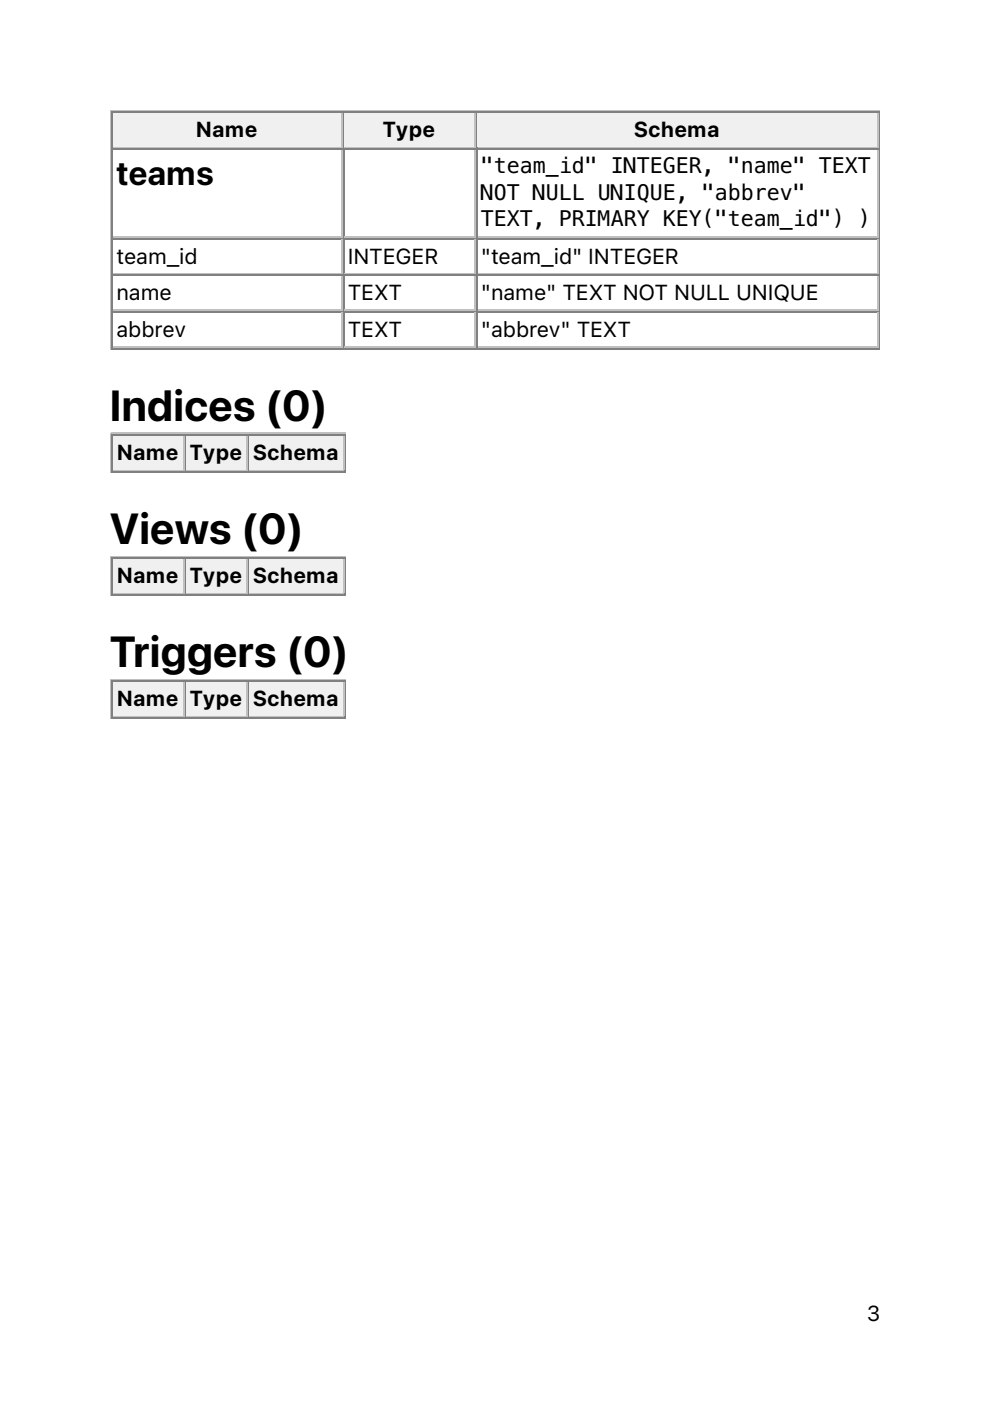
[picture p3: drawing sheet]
<svg xmlns="http://www.w3.org/2000/svg" width="210mm" height="297mm" viewBox="0 0 210 297" stroke-linecap="round" stroke-linejoin="round" font-family="sans-serif">
<defs><g id="words">
<g font-size="9.2">
<text x="23.3" y="89.3">Indices (0)</text>
<text x="23.3" y="115.4">Views (0)</text>
<text x="23.3" y="141.5">Triggers (0)</text>
</g>
<text font-size="7.1" x="24.7" y="39.3">teams</text>
<g font-size="4.6">
<text x="41.6" y="29.1">Name</text>
<text x="81.2" y="29.1">Type</text>
<text x="134.5" y="29.1">Schema</text>
<text x="102" y="36.7">&quot;team_id&quot; INTEGER, &quot;name&quot; TEXT</text>
<text x="102" y="42.4">NOT NULL UNIQUE, &quot;abbrev&quot;</text>
<text x="102" y="48">TEXT, PRIMARY KEY(&quot;team_id&quot;) )</text>
<text x="24.7" y="55.9">team_id</text>
<text x="73.7" y="55.9">INTEGER</text>
<text x="102" y="55.9">&quot;team_id&quot; INTEGER</text>
<text x="24.7" y="63.7">name</text>
<text x="73.7" y="63.7">TEXT</text>
<text x="102" y="63.7">&quot;name&quot; TEXT NOT NULL UNIQUE</text>
<text x="24.7" y="71.5">abbrev</text>
<text x="73.7" y="71.5">TEXT</text>
<text x="102" y="71.5">&quot;abbrev&quot; TEXT</text>
<text x="24.8" y="97.6">Name</text>
<text x="40.2" y="97.6">Type</text>
<text x="53.7" y="97.6">Schema</text>
<text x="24.8" y="123.7">Name</text>
<text x="40.2" y="123.7">Type</text>
<text x="53.7" y="123.7">Schema</text>
<text x="24.8" y="149.8">Name</text>
<text x="40.2" y="149.8">Type</text>
<text x="53.7" y="149.8">Schema</text>
<text x="183.8" y="280.1">3</text>
</g>
</g></defs>
<path d="M23.5 23.3v50.8M23.6 23.5h163M24 31.2h48.7M72.5 24v7" fill="none" stroke="#c0c0c0" stroke-width=".35"/>
<path d="M23.8 23.6v7.8M24 23.8h48.7M186.4 23.6v50.1M23.6 73.9h163" fill="none" stroke="#808080" stroke-width=".35"/>
<g fill="#f0f0f0">
<path d="M24 24h48.3v7h-48.3z"/>
<path d="M41.3 24.7h13.7v5.6h-13.7z"/>
</g>
<path d="M72.8 23.6v7.8M73 23.8h27.9" fill="none" stroke="#808080" stroke-width=".35"/>
<path d="M73 31.2h27.9M100.7 24v7" fill="none" stroke="#c0c0c0" stroke-width=".35"/>
<g fill="#f0f0f0">
<path d="M73 24h27.5v7h-27.5z"/>
<path d="M81.1 24.7h11.3v5.6h-11.3z"/>
</g>
<path d="M101.1 23.6v7.8M101.2 23.8h85.1" fill="none" stroke="#808080" stroke-width=".35"/>
<path d="M101.2 31.2h85.1M186.1 24v7" fill="none" stroke="#c0c0c0" stroke-width=".35"/>
<g fill="#f0f0f0">
<path d="M101.2 24h84.7v7h-84.7z"/>
<path d="M134.4 24.7h18.4v5.6h-18.4z"/>
</g>
<g fill="none" stroke="#808080" stroke-width=".35">
<path d="M23.8 31.4v42.3M24 31.6h48.7M72.8 31.4v42.3M73 31.6h27.9M101.1 31.4v42.3M101.2 31.6h85.1M24 50.6h48.7M24 58.4h48.7M73 50.6h27.9M73 58.4h27.9M101.2 50.6h85.1M101.2 58.4h85.1"/>
<path d="M24 66.1h48.7M73 66.1h27.9M101.2 66.1h85.1M23.8 92.1v7.7M24 92.3h15.2M73.2 92.1v7.7M23.6 100h49.8"/>
</g>
<g fill="none" stroke="#c0c0c0" stroke-width=".35">
<path d="M72.5 31.8v18.3M100.7 31.8v18.3M186.1 31.8v18.3M24 50.3h48.7M24 58h48.7M72.5 50.8v7.1M72.5 58.6v7M73 50.3h27.9M73 58h27.9M100.7 50.8v7.1M100.7 58.6v7M101.2 50.3h85.1"/>
<path d="M101.2 58h85.1M186.1 50.8v7.1M186.1 58.6v7M24 65.8h48.7M24 73.6h48.7M72.5 66.3v7.1M73 65.8h27.9M73 73.6h27.9M100.7 66.3v7.1M101.2 65.8h85.1M101.2 73.6h85.1M186.1 66.3v7.1"/>
<path d="M23.5 91.7v8.5M23.6 91.9h49.8M24 99.7h15.2M39 92.4v7.1"/>
</g>
<g fill="#f0f0f0">
<path d="M24 92.4h14.8v7.1h-14.8z"/>
<path d="M24.7 93.1h13.4v5.7h-13.4z"/>
</g>
<path d="M39.3 92.1v7.7M39.5 92.3h13.1" fill="none" stroke="#808080" stroke-width=".35"/>
<path d="M39.5 99.7h13.1M52.4 92.4v7.1" fill="none" stroke="#c0c0c0" stroke-width=".35"/>
<g fill="#f0f0f0">
<path d="M39.5 92.4h12.7v7.1h-12.7z"/>
<path d="M40.2 93.1h11.3v5.7h-11.3z"/>
</g>
<path d="M52.7 92.1v7.7M52.9 92.3h20.1" fill="none" stroke="#808080" stroke-width=".35"/>
<path d="M52.9 99.7h20.1M72.8 92.4v7.1" fill="none" stroke="#c0c0c0" stroke-width=".35"/>
<g fill="#f0f0f0">
<path d="M52.9 92.4h19.8v7.1h-19.8z"/>
<path d="M53.6 93.1h18.4v5.7h-18.4z"/>
</g>
<path d="M23.5 117.8v8.5M23.6 118h49.8M39 118.5v7.1M24 125.8h15.2" fill="none" stroke="#c0c0c0" stroke-width=".35"/>
<path d="M23.8 118.2v7.7M24 118.4h15.2M73.2 118.2v7.7M23.6 126.1h49.8" fill="none" stroke="#808080" stroke-width=".35"/>
<g fill="#f0f0f0">
<path d="M24 118.5h14.8v7.1h-14.8z"/>
<path d="M24.7 119.2h13.4v5.7h-13.4z"/>
</g>
<path d="M39.3 118.2v7.7M39.5 118.4h13.1" fill="none" stroke="#808080" stroke-width=".35"/>
<path d="M52.4 118.5v7.1M39.5 125.8h13.1" fill="none" stroke="#c0c0c0" stroke-width=".35"/>
<g fill="#f0f0f0">
<path d="M39.5 118.5h12.7v7.1h-12.7z"/>
<path d="M40.2 119.2h11.3v5.7h-11.3z"/>
</g>
<path d="M52.7 118.2v7.7M52.9 118.4h20.1" fill="none" stroke="#808080" stroke-width=".35"/>
<path d="M72.8 118.5v7.1M52.9 125.8h20.1" fill="none" stroke="#c0c0c0" stroke-width=".35"/>
<g fill="#f0f0f0">
<path d="M52.9 118.5h19.8v7.1h-19.8z"/>
<path d="M53.6 119.2h18.4v5.7h-18.4z"/>
</g>
<path d="M23.5 143.9v8.5M23.6 144.1h49.8M24 151.9h15.2M39 144.6v7.1" fill="none" stroke="#c0c0c0" stroke-width=".35"/>
<path d="M23.6 152.2h49.8M23.8 144.3v7.7M24 144.5h15.2M73.2 144.3v7.7" fill="none" stroke="#808080" stroke-width=".35"/>
<g fill="#f0f0f0">
<path d="M24 144.6h14.8v7.1h-14.8z"/>
<path d="M24.7 145.3h13.4v5.7h-13.4z"/>
</g>
<path d="M39.3 144.3v7.7M39.5 144.5h13.1" fill="none" stroke="#808080" stroke-width=".35"/>
<path d="M39.5 151.9h13.1M52.4 144.6v7.1" fill="none" stroke="#c0c0c0" stroke-width=".35"/>
<g fill="#f0f0f0">
<path d="M39.5 144.6h12.7v7.1h-12.7z"/>
<path d="M40.2 145.3h11.3v5.7h-11.3z"/>
</g>
<path d="M52.7 144.3v7.7M52.9 144.5h20.1" fill="none" stroke="#808080" stroke-width=".35"/>
<path d="M52.9 151.9h20.1M72.8 144.6v7.1" fill="none" stroke="#c0c0c0" stroke-width=".35"/>
<g fill="#f0f0f0">
<path d="M52.9 144.6h19.8v7.1h-19.8z"/>
<path d="M53.6 145.3h18.4v5.7h-18.4z"/>
</g>
<use href="#words"/>
</svg>
